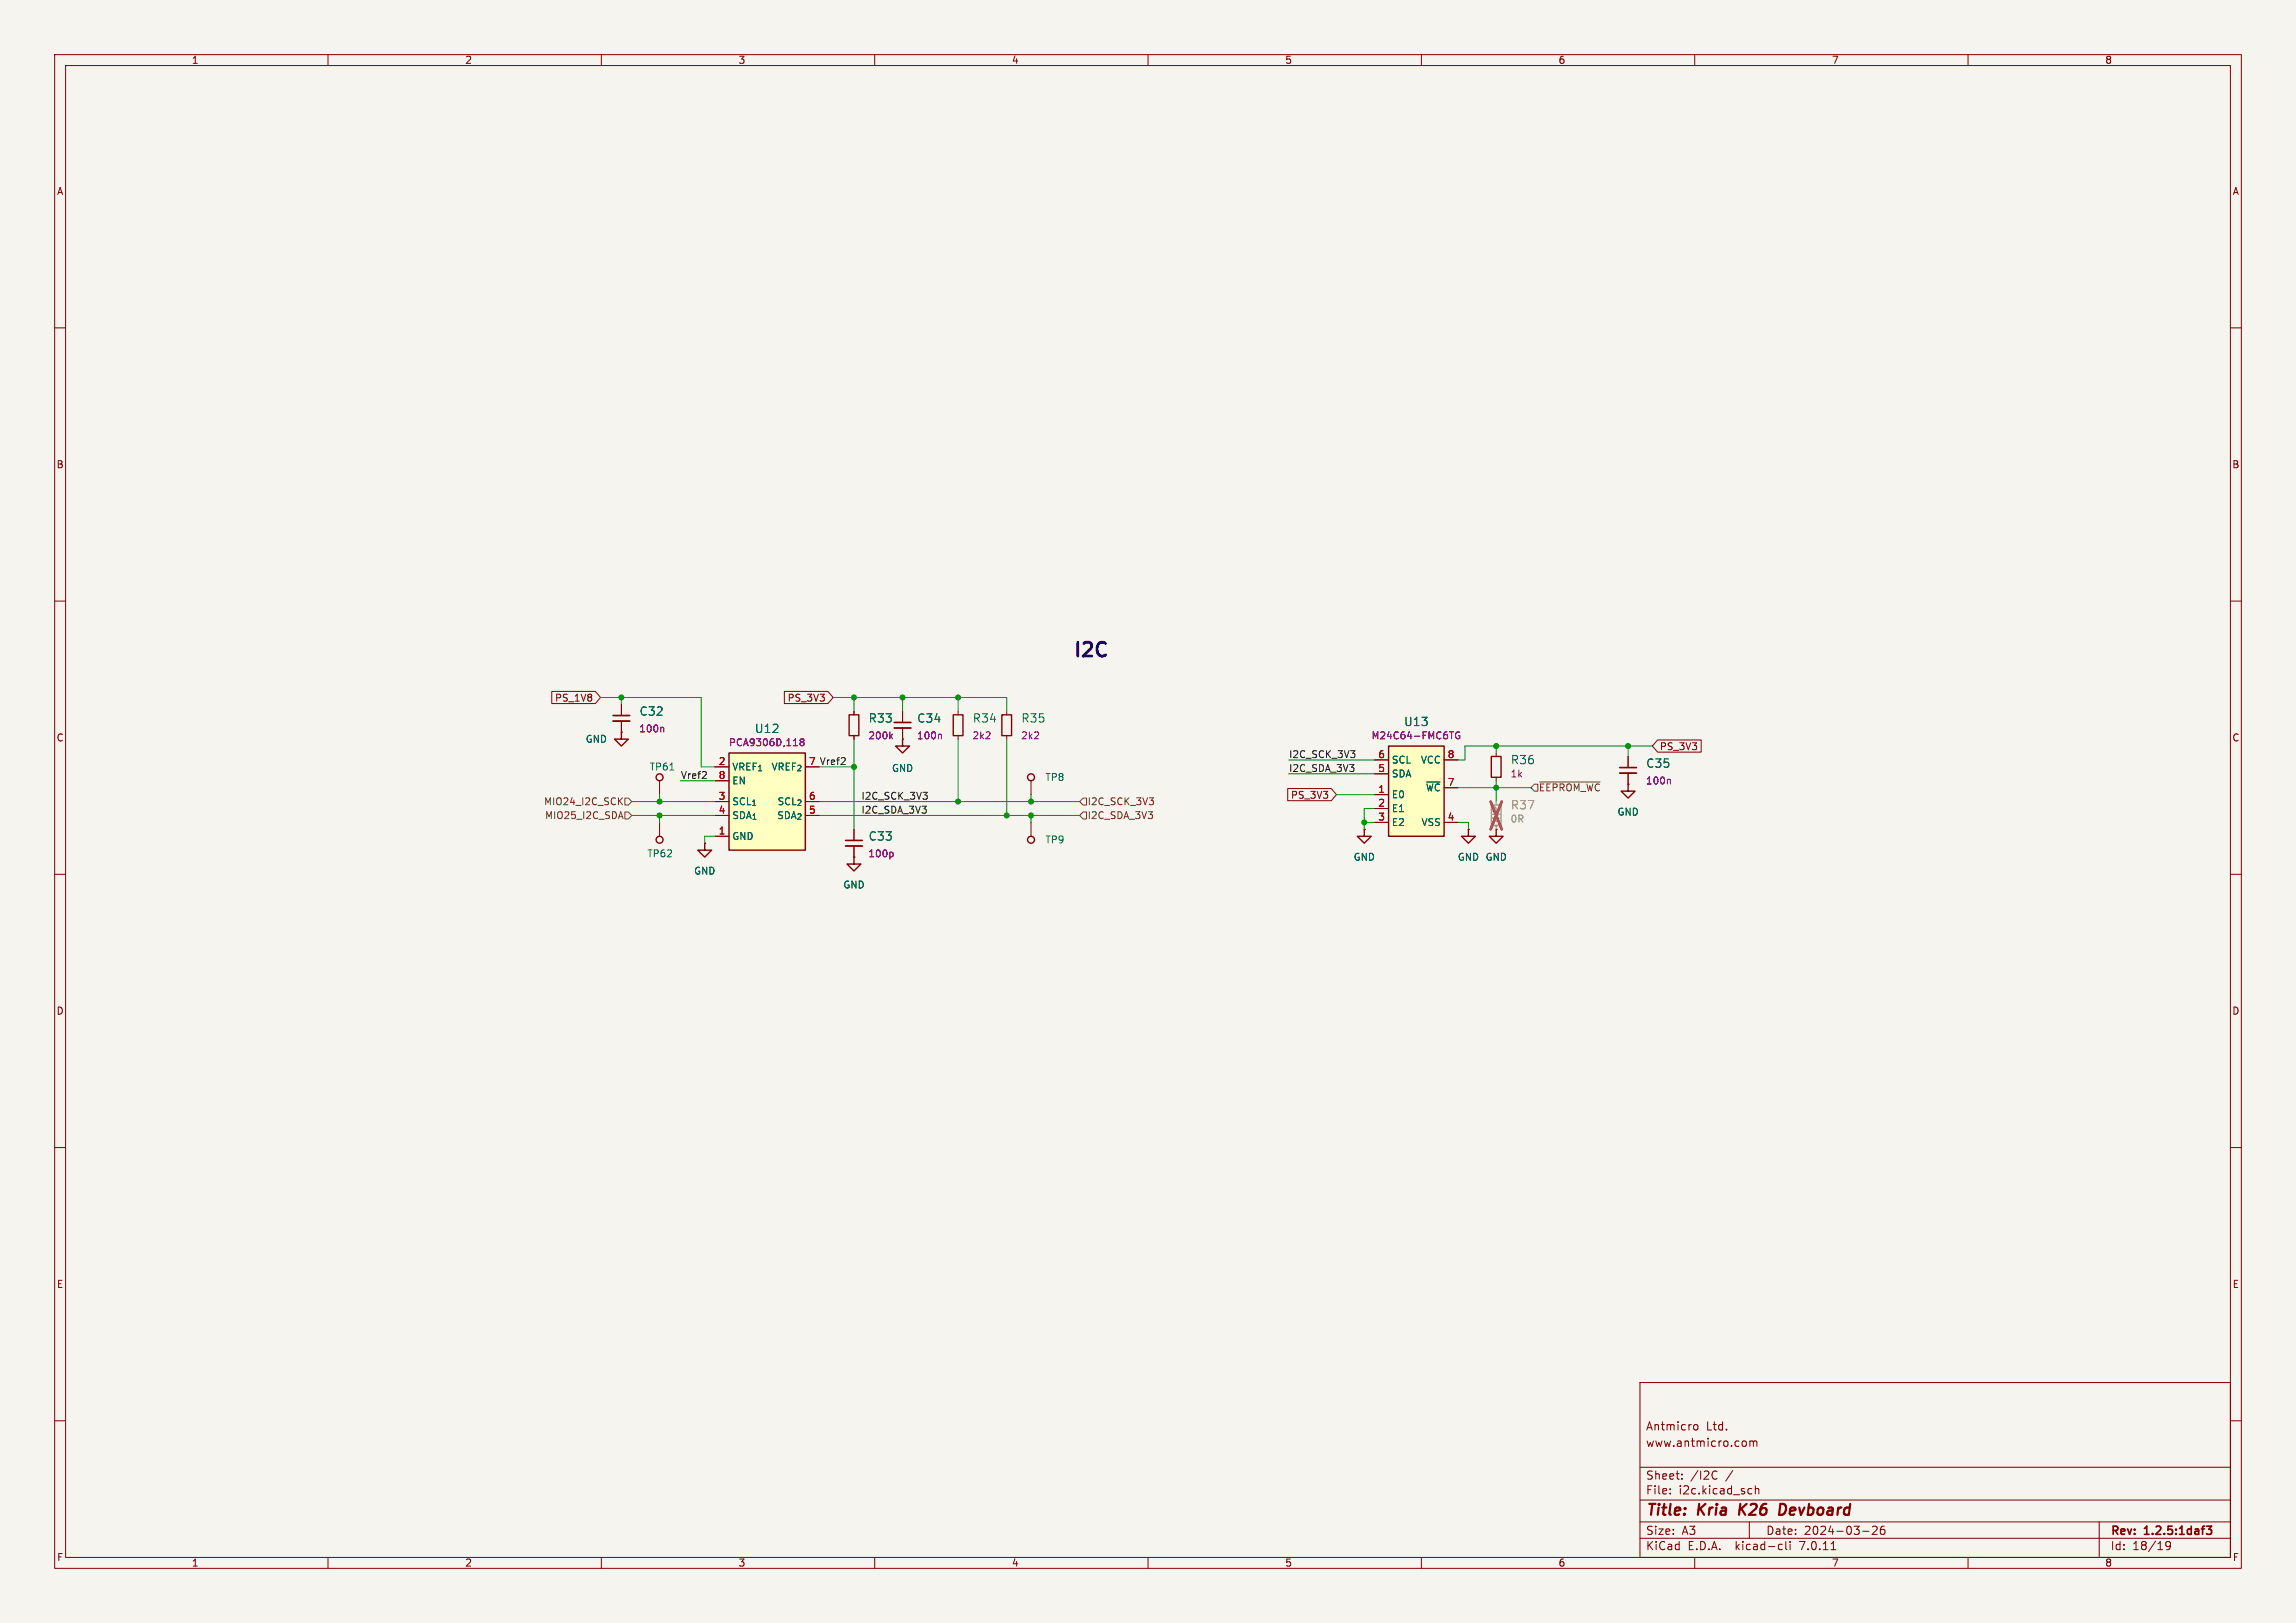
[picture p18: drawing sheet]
<svg xmlns="http://www.w3.org/2000/svg" width="420mm" height="297mm" viewBox="0 0 420 297" stroke-linecap="round" stroke-linejoin="round" font-family="sans-serif">
<defs><g id="words">
<text font-size="3.5" fill="#0000c2" x="196.2" y="120.4">I2C</text>
<g font-size="2.8" fill="#840000">
<text x="301" y="277.9">Title:</text>
<text x="310.6" y="277.9">Kria</text>
<text x="319" y="277.9">K26</text>
<text x="327.1" y="277.9">Devboard</text>
</g>
<g font-size="2.1" fill="#006464">
<text x="116.9" y="131.2">C32</text>
<text x="138" y="134.3">U12</text>
<text x="158.8" y="132.4">R33</text>
<text x="167.7" y="132.4">C34</text>
<text x="177.9" y="132.4">R34</text>
<text x="186.7" y="132.4">R35</text>
<text x="256.8" y="133.1">U13</text>
<text x="276.3" y="140.1">R36</text>
<text x="301" y="140.7">C35</text>
<text x="158.8" y="154">C33</text>
</g>
<text font-size="2.1" fill="#939391" x="276.3" y="148.3">R37</text>
<g font-size="2.1" fill="#840000">
<text x="301" y="262">Antmicro</text>
<text x="312.1" y="262">Ltd.</text>
<text x="301" y="265">www.antmicro.com</text>
<text x="301" y="273.7">File:</text>
<text x="301" y="271">Sheet:</text>
<text x="307.1" y="273.7">i2c.kicad_sch</text>
<text x="309.2" y="271">/I2C</text>
<text x="315.7" y="271">/</text>
<text x="301" y="281.1">Size:</text>
<text x="307.6" y="281.1">A3</text>
<text x="323" y="281.1">Date:</text>
<text x="330" y="281.1">2024-03-26</text>
<text x="386" y="281.3">Rev:</text>
<text x="392.4" y="281.3">1.2.5:1daf3</text>
<text x="301" y="283.9">KiCad</text>
<text x="308.7" y="283.9">E.D.A.</text>
<text x="317.6" y="283.9">kicad-cli</text>
<text x="329.5" y="283.9">7.0.11</text>
<text x="386" y="283.9">Id:</text>
<text x="390.1" y="283.9">18/19</text>
</g>
<g font-size="1.8" fill="#840000">
<text x="35" y="11.9">1</text>
<text x="85" y="11.9">2</text>
<text x="135" y="11.9">3</text>
<text x="185" y="11.9">4</text>
<text x="235" y="11.9">5</text>
<text x="285" y="11.9">6</text>
<text x="335" y="11.9">7</text>
<text x="385" y="11.9">8</text>
<text x="10.3" y="35.9">A</text>
<text x="408.3" y="35.9">A</text>
<text x="10.3" y="85.9">B</text>
<text x="408.2" y="85.9">B</text>
<text x="101.4" y="128.6">PS_1V8</text>
<text x="144" y="128.6">PS_3V3</text>
<text x="10.3" y="135.9">C</text>
<text x="303.5" y="137.5">PS_3V3</text>
<text x="408.2" y="135.9">C</text>
<text x="236" y="146.4">PS_3V3</text>
<text x="274.5" y="151.4" transform="rotate(-90 274.5 151.4)">DNP</text>
<text x="10.3" y="185.9">D</text>
<text x="408.2" y="185.9">D</text>
<text x="10.3" y="235.9">E</text>
<text x="408.3" y="235.9">E</text>
<text x="10.3" y="285.9">F</text>
<text x="35" y="286.9">1</text>
<text x="85" y="286.9">2</text>
<text x="135" y="286.9">3</text>
<text x="185" y="286.9">4</text>
<text x="235" y="286.9">5</text>
<text x="285" y="286.9">6</text>
<text x="335" y="286.9">7</text>
<text x="385" y="286.9">8</text>
<text x="408.3" y="285.9">F</text>
</g>
<g font-size="1.8" fill="#006464">
<text x="107" y="136.1">GND</text>
<text x="118.8" y="141.2">TP61</text>
<text x="133.9" y="141.2">VREF_{1}VREF_{2}</text>
<text x="133.9" y="143.7">EN</text>
<text x="163.1" y="141.5">GND</text>
<text x="191.1" y="143.1">TP8</text>
<text x="254.5" y="142.5">SDA</text>
<text x="254.5" y="139.9">SCL</text>
<text x="259.8" y="139.9">VCC</text>
<text x="133.9" y="147.5">SCL_{1}</text>
<text x="142.1" y="147.5">SCL_{2}</text>
<text x="254.5" y="146.3">E0</text>
<text x="254.5" y="148.8">E1</text>
<text x="260.7" y="145">~{WC}</text>
<text x="295.8" y="149.5">GND</text>
<text x="133.9" y="153.9">GND</text>
<text x="133.9" y="150.1">SDA_{1}</text>
<text x="142" y="150.1">SDA_{2}</text>
<text x="191.1" y="154.5">TP9</text>
<text x="254.5" y="151.4">E2</text>
<text x="259.9" y="151.4">VSS</text>
<text x="118.3" y="157.1">TP62</text>
<text x="126.9" y="160.2">GND</text>
<text x="247.5" y="157.7">GND</text>
<text x="266.6" y="157.7">GND GND</text>
<text x="154.2" y="162.8">GND</text>
</g>
<g font-size="1.8" fill="#840084">
<text x="116.8" y="134.2">100n</text>
<text x="133.3" y="136.8">PCA9306D,118</text>
<text x="158.7" y="135.5">200k</text>
<text x="167.6" y="135.5">100n</text>
<text x="177.8" y="135.5">2k2</text>
<text x="186.7" y="135.5">2k2</text>
<text x="250.8" y="135.5">M24C64-FMC6TG</text>
<text x="276.2" y="142.5">1k</text>
<text x="301" y="143.7">100n</text>
<text x="158.7" y="157.1">100p</text>
</g>
<g font-size="1.8" fill="#0f0f0f">
<text x="124.5" y="142.6">Vref2</text>
<text x="147.9" y="140.1">7 Vref2</text>
<text x="235.7" y="141.3">I2C_SDA_3V3</text>
<text x="235.7" y="138.8">I2C_SCK_3V3</text>
<text x="157.5" y="149">I2C_SDA_3V3</text>
<text x="157.5" y="146.4">I2C_SCK_3V3</text>
</g>
<g font-size="1.8" fill="#a90000">
<text x="131.4" y="140.1">2</text>
<text x="131.4" y="142.6">8</text>
<text x="147.9" y="140.1">7</text>
<text x="252" y="141.4">5</text>
<text x="252" y="138.8">6</text>
<text x="264.7" y="143.9">7</text>
<text x="264.7" y="138.8">8</text>
<text x="131.4" y="146.4">3</text>
<text x="131.4" y="149">4</text>
<text x="147.9" y="149">5</text>
<text x="147.9" y="146.4">6</text>
<text x="252" y="145.2">1</text>
<text x="252" y="147.7">2</text>
<text x="131.4" y="152.8">1</text>
<text x="252" y="150.2">3</text>
<text x="264.7" y="150.2">4</text>
</g>
<g font-size="1.8" fill="#725600">
<text x="99.4" y="147.5">MIO24_I2C_SCK</text>
<text x="198.9" y="147.5">I2C_SCK_3V3</text>
<text x="281.4" y="145">~{EEPROM_WC}</text>
<text x="99.6" y="150.1">MIO25_I2C_SDA</text>
<text x="198.9" y="150.1">I2C_SDA_3V3</text>
</g>
<text font-size="1.8" fill="#9c9b98" x="276.2" y="150.7">0R</text>
</g></defs>
<path d="M0 0h420v297h-420z" fill="#f5f4ef" stroke="#f5f4ef" stroke-width=".18"/>
<g fill="none" stroke="#840000" stroke-width=".18">
<path d="M10 10h400v277h-400zM12 12h396v273h-396zM60 10v2M110 10v2M160 10v2M210 10v2M260 10v2M310 10v2M360 10v2M10 60h2M408 60h2M10 110h2"/>
<path d="M408 110h2M100.9 126.5h8l1 1.1-1 1.1h-8zM113.7 134h.1M113.7 128.9v2M113.7 132v2M143.5 126.5h7.9l1 1.1-1 1.1h-7.9zM156.2 130.2v.6M156.2 134.6v.7M165.1 135.3h.1M165.1 130.2v2M165.1 133.2v2.1M175.3 130.2v.6"/>
<path d="M175.3 134.6v.7M184.1 130.2v.6M184.1 134.6v.7M251.5 139.1h2.5M264.2 139.1h2.5M273.7 137.8v.6M297.8 138.4v2.1M303.2 135.4h8v2.2h-8l-.9-1.1zM10 160h2M120.6 142.9v2.5M120.6 150.5v2.5M128.9 154.3h.1"/>
<path d="M130.8 153h2.5M130.8 140.3h2.5M130.8 146.7h2.5M130.8 149.2h2.5M130.8 142.9h2.5M147.3 140.3h2.6M147.3 146.7h2.6M147.3 149.2h2.6M156.2 156.8h.1M156.2 151.8v2M156.2 154.8v2M188.6 142.9v2.5"/>
<path d="M188.6 150.5v2.5M235.6 144.3h7.9l1 1.1-1 1.1h-7.9zM249.6 151.8h.1M251.5 145.4h2.5M251.5 148h2.5M251.5 150.5h2.5M251.5 141.6h2.5M264.2 150.5h2.5M264.2 144.1h2.5M268.6 151.8h.1M273.7 142.2v.7M297.8 143.5h.1"/>
<path d="M297.8 141.5v2M408 160h2M10 210h2M408 210h2M10 260h2M300 253h108v32h-108zM408 260h2M300 278.5h108M300 274.5h108M300 268.5h108M305.5 273.2v.2M305.5 272.5v.1"/>
<path d="M307.7 270.5v.2M307.7 269.8v.1M309.9 260.8l.4-.1 .3 .3v.4l-.2 .2-.3 .1-.2-.2M313.7 269.2l.4 .1M314.1 270.5l-.4 .2M319.2 263.7l.2 .3v.4l-.2 .3M320 278.5v3M320 272.4l.4 .1M320.1 263.8l.4-.1 .2 .2M320.1 263.7v1M320.4 273.3l-.4 .1M320.7 263.9l.2-.2 .4 .1 .1 .9"/>
<path d="M320.7 263.9v.8M321.1 272.5l.2-.1 .4 .1v.9M321.1 271.9v1.5M342.5 279.4l.6-.1 .2 .1 .1 .3-1 1.1h1M344.7 279.3a.59 .59 0 0 0-.8 .6v.6l.2 .2 .4 .1 .2-.2 .1-.5-.1-.2h-.5l-.3 .2M384 278.5v6.5M60 285v2M110 285v2M160 285v2M210 285v2M260 285v2M300 281.5h108"/>
<path d="M310 285v2M325.6 282.6l.4 .1M326 283.5l-.4 .1M326.7 282.1v1.3l.2 .2M327.4 282.1v.1M327.4 282.6v1M334.9 283.6h.9M340.7 280.2h1.2M360 285v2M397 282.7l-.3 .3h-.3l-.2-.3 .1-.5 .4-.1 .2 .1a.99 .99 0 0 1-.3 1.4h-.3"/>
</g>
<path d="M112.1 130.9h3.1M163.6 132.2h3M154.7 153.8h3M296.3 140.5h3M403.6 279.3h.9l-.5 .6 .5 .1v.6l-.2 .2-.6-.1" fill="none" stroke="#840000" stroke-width=".3"/>
<path d="M318.3 275.2l-.2 2M319.5 275.2l-1.3 1.1M326.4 275.3l-.7-.1-.3 2h.5l.5-.3" fill="none" stroke="#840000" stroke-width=".4"/>
<g fill="none" stroke="#840000" stroke-width=".25">
<path d="M113.7 134v1.3h1.2l-1.2 1.2-1.3-1.2h1.3M133.3 137.8h14v17.8h-14zM155.3 130.8h1.8v3.8h-1.8zM165.1 135.3v1.2h1.3l-1.3 1.3-1.3-1.3h1.3M174.4 130.8h1.7v3.8h-1.7zM183.3 130.8h1.7v3.8h-1.7zM254 136.5h10.2v16.5h-10.2zM272.8 138.4h1.8v3.8h-1.8zM128.9 154.3v1.3h1.3l-1.3 1.2-1.3-1.2h1.3M156.2 156.8v1.3h1.3l-1.3 1.3-1.3-1.3h1.3M249.6 151.8v1.2h1.2l-1.2 1.3-1.3-1.3h1.3M268.6 151.8v1.2h1.3l-1.3 1.3-1.3-1.3h1.3"/>
<path d="M273.7 151.8v1.2h1.3l-1.3 1.3-1.3-1.3h1.3M297.8 143.5v1.3h1.3l-1.3 1.3-1.3-1.3h1.3"/>
<circle cx="120.6" cy="153.7" r=".63"/>
<circle cx="120.6" cy="142.2" r=".63"/>
<circle cx="188.6" cy="153.7" r=".63"/>
<circle cx="188.6" cy="142.2" r=".63"/>
</g>
<path d="M112.1 132h3.1M163.6 133.2h3M154.7 154.8h3M296.3 141.5h3" fill="none" stroke="#840000" stroke-width=".33"/>
<path d="M121.2 133.1l.2 .2v.6M146.6 135.7l-.2-.2 .2-.3 .4 .1 .1 .1-.3 .3M146.6 135.7l-.2 .3v.3l.2 .2h.2l.3-.3v-.2l-.3-.3M146.6 135.7h.2M162.9 134.7l.4 .5M163.3 134.4l-.5 .4M172 134.4l.2 .1v.7M265.2 133.9h.7M267 134a.59 .59 0 0 0-.8 .6 .59 .59 0 0 0 .8 .5v-.4h-.2M163.1 155.9l.3 .3v.4l-.3 .2M305.4 142.6l.2 .2v.7" fill="none" stroke="#840084" stroke-width=".18"/>
<path d="M122.5 140.9h.8" fill="none" stroke="#006464" stroke-width=".18"/>
<g fill="#ffffc2" stroke="#ffffc2" stroke-width=".18">
<path d="M133.3 137.8h14v17.8h-14z"/>
<path d="M254 136.5h10.2v16.5h-10.2z"/>
</g>
<path d="M272.8 147.3h1.8v3.8h-1.8z" fill="none" stroke="#9c9b98" stroke-width=".25"/>
<path d="M273.7 146.7v.6" fill="none" stroke="#9c9b98" stroke-width=".18"/>
<path d="M272.7 146.7l2 5.1M274.7 146.7l-2 5.1" fill="none" stroke="#eb3a3d" stroke-width=".46"/>
<path d="M113.3 146.5l.6 .8M113.6 148.5l.4 1.3M113.9 146l-.8 .7M114.3 146.1h.6l.7 .6-.7 .6h-.6zM114.3 148.6h.6l.7 .6-.7 .7h-.6zM198.1 148.6h.7v1.3h-.7l-.6-.7zM198.1 146.1h.7v1.2h-.7l-.6-.6zM210.2 146h.8l-.4 .5M210.9 146.5l.1 .2-.1 .5M280.7 143.5h.6v1.3h-.6l-.7-.7zM281.6 143.1h11.1" fill="none" stroke="#725600" stroke-width=".18"/>
<path d="M247.1 137.4h.7l-.4 .5M247.7 137.9l.1 .2-.1 .5M168.8 145h.8l-.4 .5M169.5 145.5l.1 .2-.1 .5" fill="none" stroke="#0f0f0f" stroke-width=".18"/>
<g fill="none" stroke="#009600" stroke-width=".18">
<path d="M109.9 127.6h18.4v12.7h2.5M113.7 127.6v1.3M152.4 127.6h31.7v2.6M156.2 127.6v2.6M156.2 135.3v16.5M165.1 127.6v2.6M175.3 127.6v2.6M175.3 135.3v11.4M184.1 135.3v13.9M235.7 139.1h15.8M273.7 136.5v1.3M297.8 136.5v1.9"/>
<path d="M302.3 136.5h-34.3v2.6h-1.3M115.6 146.7h15.2M115.6 149.2h15.2M120.6 145.4v1.3M120.6 149.2v1.3M124.5 142.9h6.3M130.8 153h-1.9v1.3M149.9 140.3h6.3M149.9 146.7h47.6M149.9 149.2h47.6M188.6 145.4v1.3M188.6 149.2v1.3"/>
<path d="M235.7 141.6h15.8M244.5 145.4h7M249.6 150.5h1.9M251.5 148h-1.9v3.8M266.7 144.1h13.3M266.7 150.5h1.9v1.3M273.7 142.9v3.8"/>
</g>
<g fill="#009600" stroke="#009600" stroke-width=".18">
<circle cx="188.6" cy="149.2" r=".46"/>
<circle cx="249.6" cy="150.5" r=".46"/>
<circle cx="184.1" cy="149.2" r=".46"/>
<circle cx="188.6" cy="146.7" r=".46"/>
<circle cx="175.3" cy="127.6" r=".46"/>
<circle cx="156.2" cy="140.3" r=".46"/>
<circle cx="156.2" cy="127.6" r=".46"/>
<circle cx="165.1" cy="127.6" r=".46"/>
<circle cx="175.3" cy="146.7" r=".46"/>
<circle cx="113.7" cy="127.6" r=".46"/>
<circle cx="120.6" cy="149.2" r=".46"/>
<circle cx="120.6" cy="146.7" r=".46"/>
<circle cx="273.7" cy="136.5" r=".46"/>
<circle cx="273.7" cy="144.1" r=".46"/>
<circle cx="297.8" cy="136.5" r=".46"/>
</g>
<use href="#words"/>
</svg>
